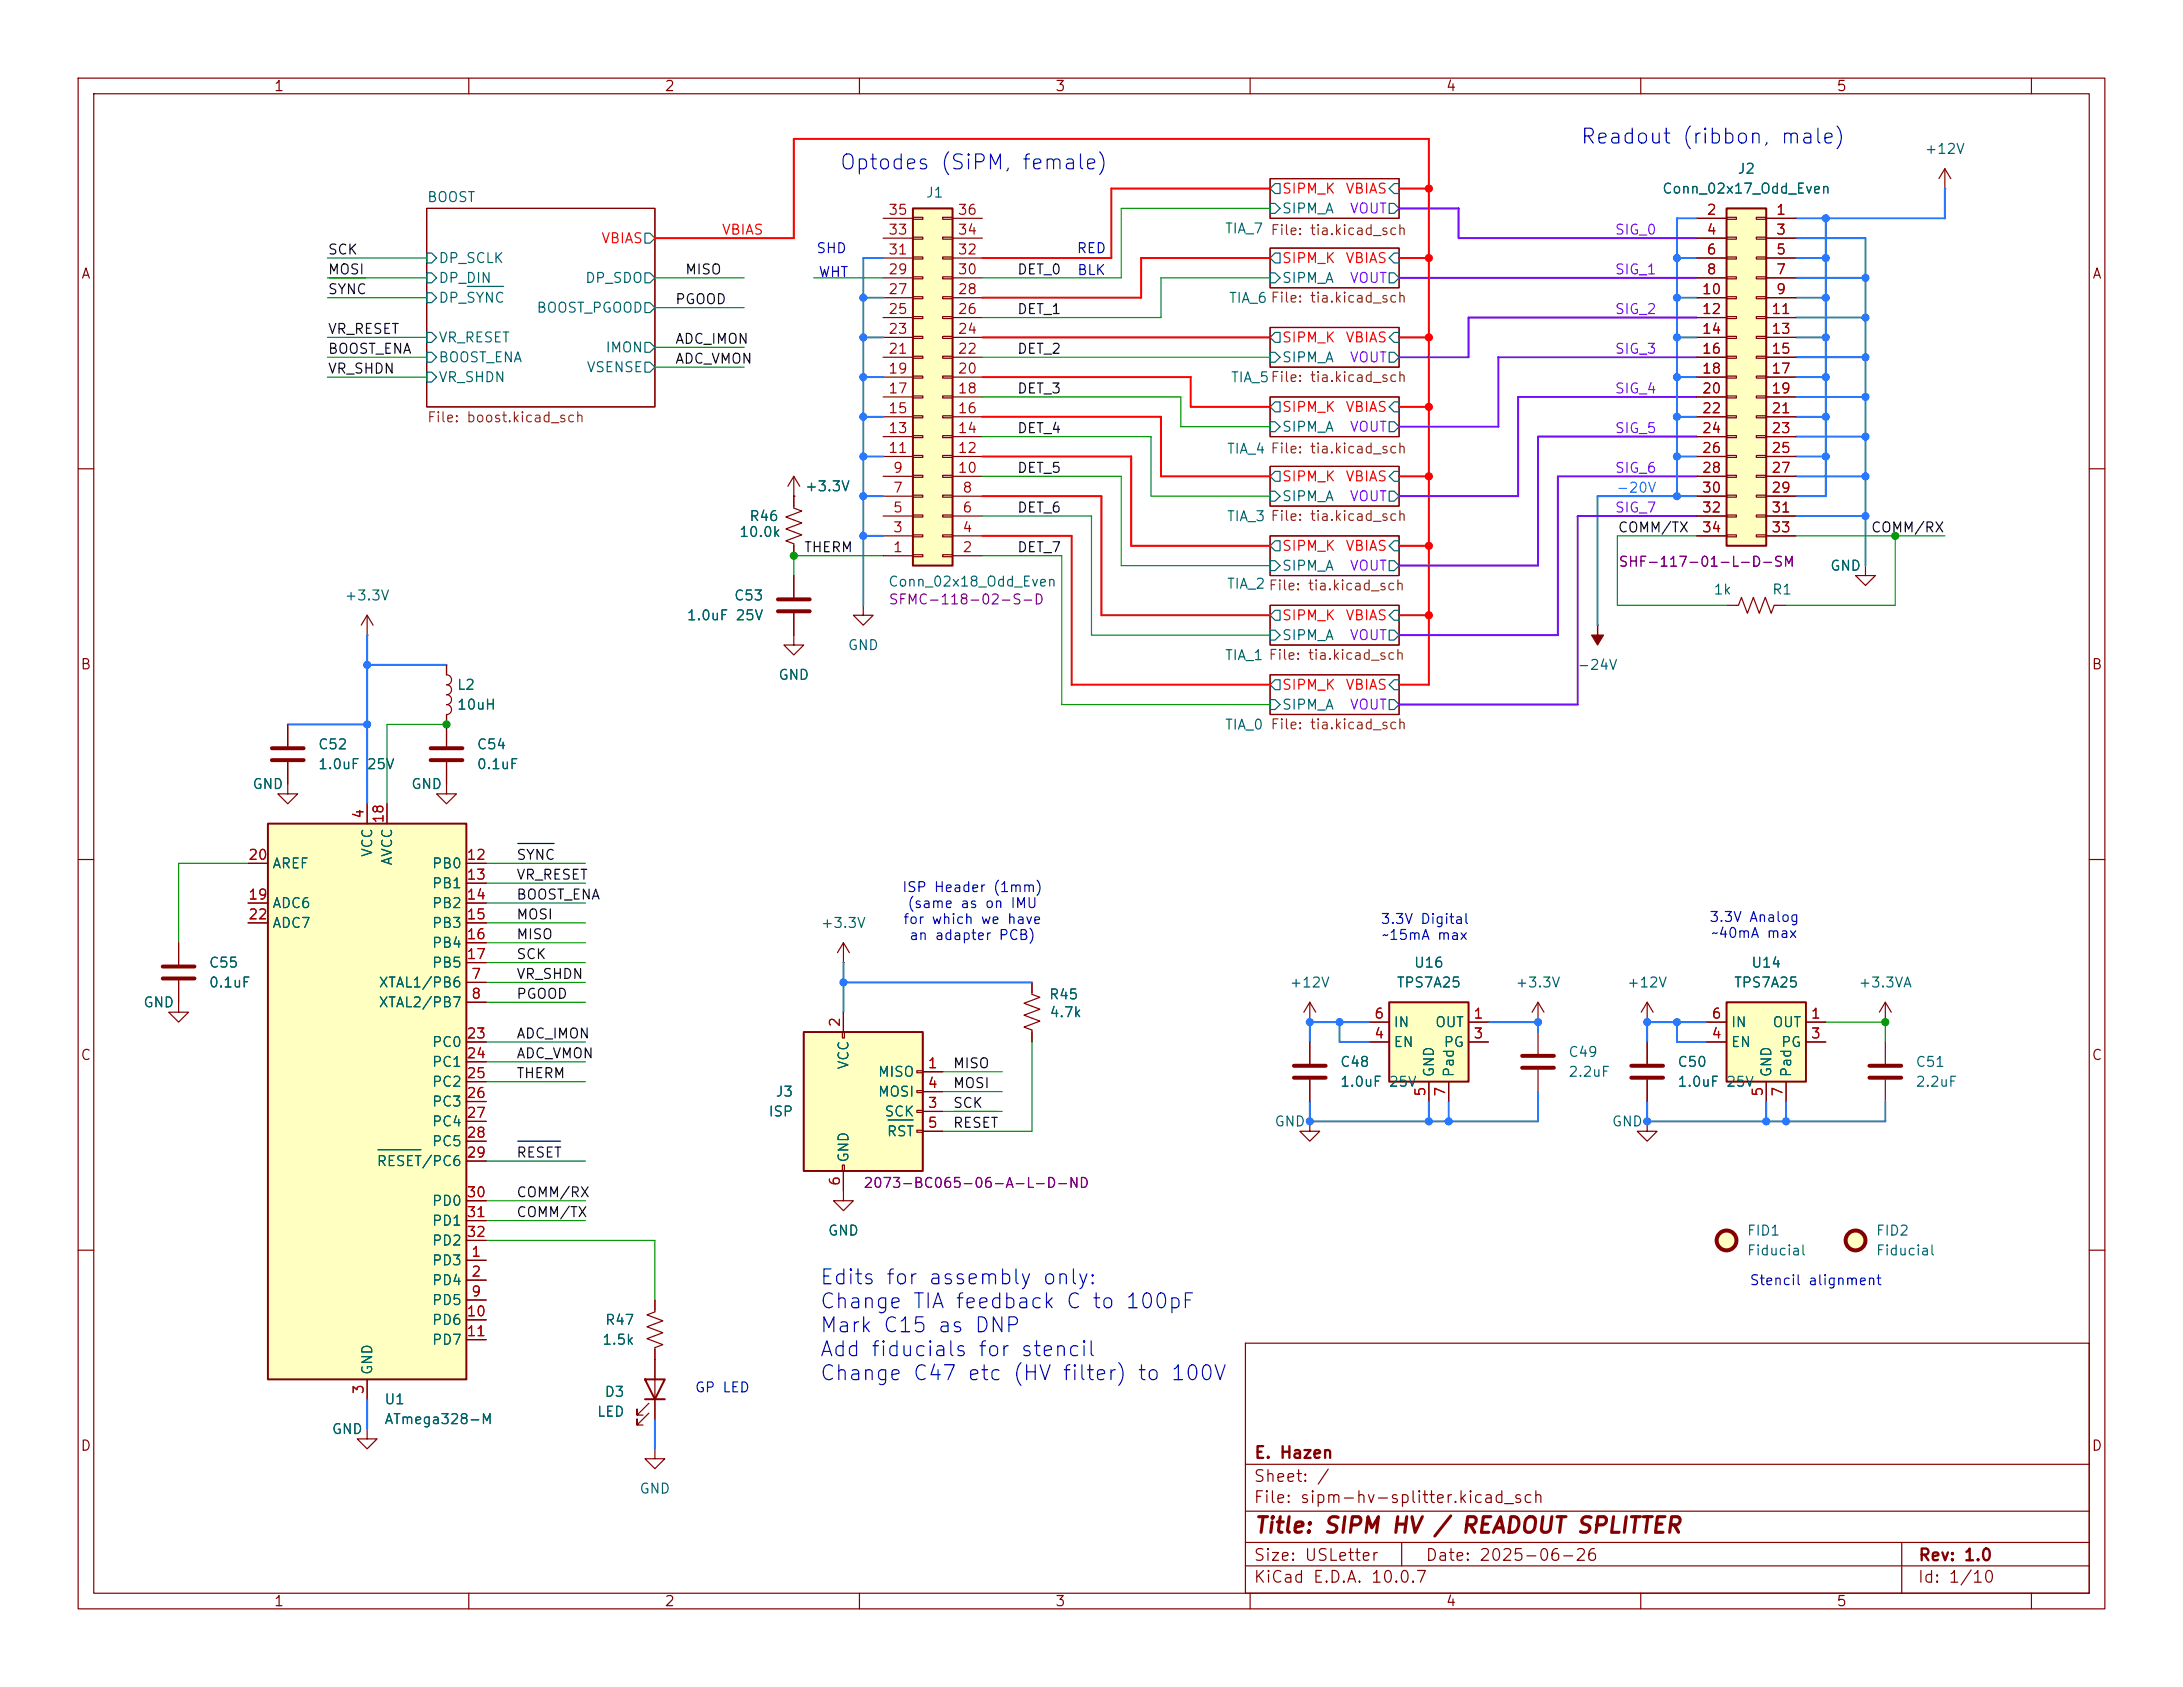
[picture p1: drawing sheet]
<svg xmlns="http://www.w3.org/2000/svg" width="279mm" height="216mm" viewBox="0 0 279 216" stroke-linecap="round" stroke-linejoin="round" font-family="sans-serif">
<defs><g id="words">
<text font-size="2" fill="#840000" x="160.4" y="196.7">Title: SIPM HV / READOUT SPLITTER</text>
<g font-size="1.9" fill="#0000c2">
<text x="107.4" y="22.2">Optodes (SiPM, female)</text>
<text x="202.2" y="18.9">Readout (ribbon, male)</text>
<text x="104.8" y="164.9">Edits for assembly only:</text>
<text x="104.8" y="167.9">Change TIA feedback C to 100pF</text>
<text x="104.8" y="171">Mark C15 as DNP</text>
<text x="104.8" y="174.1">Add fiducials for stencil</text>
<text x="104.8" y="177.1">Change C47 etc (HV filter) to 100V</text>
</g>
<g font-size="1.5" fill="#840000">
<text x="160.4" y="190">Sheet: /</text>
<text x="160.4" y="187">E. Hazen</text>
<text x="160.4" y="192.7">File: sipm-hv-splitter.kicad_sch</text>
<text x="160.4" y="202.9">KiCad E.D.A. 10.0.7</text>
<text x="160.4" y="200.1">Size: USLetter</text>
<text x="182.4" y="200.1">Date: 2025-06-26</text>
<text x="245.4" y="202.9">Id: 1/10</text>
<text x="245.4" y="200.1">Rev: 1.0</text>
</g>
<g font-size="1.3" fill="#840000">
<text x="35" y="12">1</text>
<text x="85" y="12">2</text>
<text x="135" y="12">3</text>
<text x="185" y="12">4</text>
<text x="235" y="12">5</text>
<text x="10.3" y="36">A</text>
<text x="267.7" y="36">A</text>
<text x="10.2" y="86">B</text>
<text x="267.6" y="86">B</text>
<text x="10.2" y="136">C</text>
<text x="267.6" y="136">C</text>
<text x="10.2" y="186">D</text>
<text x="267.6" y="186">D</text>
<text x="35" y="205.9">1</text>
<text x="85" y="205.9">2</text>
<text x="135" y="205.9">3</text>
<text x="185" y="205.9">4</text>
<text x="235" y="205.9">5</text>
</g>
<g font-size="1.3" fill="#006464">
<text x="222.3" y="22.6">J2</text>
<text x="246.3" y="20">+12V</text>
<text x="54.6" y="26.2">BOOST</text>
<text x="118.4" y="25.6">J1</text>
<text x="164" y="27.6">SIPM_A</text>
<text x="212.7" y="25.1">Conn_02x17_Odd_Even</text>
<text x="56" y="34">DP_SCLK</text>
<text x="156.7" y="30.2">TIA_7 File: tia.kicad_sch</text>
<text x="56" y="36.5">DP_DIN</text>
<text x="56" y="39.1">DP_SYNC</text>
<text x="68.6" y="40.3">BOOST_PGOOD</text>
<text x="74.8" y="36.5">DP_SDO</text>
<text x="157.2" y="39.1">TIA_6 File: tia.kicad_sch</text>
<text x="164" y="36.5">SIPM_A</text>
<text x="56" y="44.1">VR_RESET</text>
<text x="56" y="46.7">BOOST_ENA</text>
<text x="75" y="48">VSENSE</text>
<text x="77.4" y="45.4">IMON</text>
<text x="164" y="46.7">SIPM_A</text>
<text x="56" y="49.2">VR_SHDN</text>
<text x="157.5" y="49.2">TIA_5File: tia.kicad_sch</text>
<text x="156.9" y="58.4">TIA_4 File: tia.kicad_sch</text>
<text x="164" y="55.6">SIPM_A</text>
<text x="102.9" y="63.2">+3.3V</text>
<text x="164" y="64.5">SIPM_A</text>
<text x="94.5" y="69">10.0k</text>
<text x="95.8" y="67">R46</text>
<text x="156.9" y="67">TIA_3 File: tia.kicad_sch</text>
<text x="44" y="77.2">+3.3V</text>
<text x="93.9" y="77.2">C53</text>
<text x="113.6" y="75.4">Conn_02x18_Odd_Even</text>
<text x="156.9" y="75.7">TIA_2 File: tia.kicad_sch</text>
<text x="164" y="73.4">SIPM_A</text>
<text x="219.2" y="76.4">1k</text>
<text x="226.7" y="76.4">R1</text>
<text x="234.2" y="73.4">GND</text>
<text x="87.8" y="79.7">1.0uF 25V</text>
<text x="108.4" y="83.5">GND</text>
<text x="164" y="82.2">SIPM_A</text>
<text x="58.4" y="88.6">L2</text>
<text x="99.5" y="87.3">GND</text>
<text x="156.7" y="84.8">TIA_1 File: tia.kicad_sch</text>
<text x="201.8" y="86.1">-24V</text>
<text x="58.4" y="91.1">10uH</text>
<text x="156.7" y="93.7">TIA_0 File: tia.kicad_sch</text>
<text x="164" y="91.1">SIPM_A</text>
<text x="32.2" y="101.3">GND</text>
<text x="40.6" y="96.2">C52</text>
<text x="40.6" y="98.8">1.0uF 25V</text>
<text x="52.5" y="101.3">GND</text>
<text x="60.9" y="96.2">C54</text>
<text x="60.9" y="98.8">0.1uF</text>
<text x="34.8" y="111.5">AREF</text>
<text x="48" y="109.8" transform="rotate(-90 48 109.8)">VCC</text>
<text x="50.5" y="110.9" transform="rotate(-90 50.5 110.9)">AVCC</text>
<text x="55.2" y="111.5">PB0</text>
<text x="55.2" y="114">PB1</text>
<text x="34.8" y="116.5">ADC6</text>
<text x="34.8" y="119.1">ADC7</text>
<text x="55.2" y="116.5">PB2</text>
<text x="55.2" y="119.1">PB3</text>
<text x="105" y="119.1">+3.3V</text>
<text x="26.7" y="124.2">C55</text>
<text x="55.2" y="121.6">PB4</text>
<text x="55.2" y="124.2">PB5</text>
<text x="180.9" y="124.2">U16</text>
<text x="224.1" y="124.2">U14</text>
<text x="18.3" y="129.2">GND</text>
<text x="26.7" y="126.7">0.1uF</text>
<text x="48.4" y="126.7">XTAL1/PB6</text>
<text x="48.4" y="129.2">XTAL2/PB7</text>
<text x="134.2" y="128.2">R45</text>
<text x="134.2" y="130.5">4.7k</text>
<text x="165" y="126.7">+12V</text>
<text x="178.3" y="131.8">IN</text>
<text x="178.7" y="126.7">TPS7A25</text>
<text x="183.6" y="131.8">OUT</text>
<text x="193.9" y="126.7">+3.3V</text>
<text x="208.2" y="126.7">+12V</text>
<text x="221.5" y="131.8">IN</text>
<text x="221.9" y="126.7">TPS7A25</text>
<text x="226.8" y="131.8">OUT</text>
<text x="237.8" y="126.7">+3.3VA</text>
<text x="55.2" y="134.3">PC0</text>
<text x="55.2" y="136.9">PC1</text>
<text x="108.9" y="137" transform="rotate(-90 108.9 137)">VCC</text>
<text x="171.4" y="136.9">C48</text>
<text x="178.3" y="134.3">EN</text>
<text x="183.8" y="137.9" transform="rotate(-90 183.8 137.9)">GND</text>
<text x="184.7" y="134.3">PG</text>
<text x="186.4" y="137.9" transform="rotate(-90 186.4 137.9)">Pad</text>
<text x="200.6" y="135.6">C49</text>
<text x="214.6" y="136.9">C50</text>
<text x="221.5" y="134.3">EN</text>
<text x="227" y="137.9" transform="rotate(-90 227 137.9)">GND</text>
<text x="227.9" y="134.3">PG</text>
<text x="229.6" y="137.9" transform="rotate(-90 229.6 137.9)">Pad</text>
<text x="245.1" y="136.9">C51</text>
<text x="55.2" y="139.4">PC2</text>
<text x="55.2" y="141.9">PC3</text>
<text x="98.3" y="143.2">ISP</text>
<text x="99.2" y="140.7">J3</text>
<text x="112.3" y="138.1">MISO</text>
<text x="112.3" y="140.7">MOSI</text>
<text x="113.1" y="143.2">SCK</text>
<text x="171.4" y="139.4">1.0uF 25V</text>
<text x="200.6" y="138.1">2.2uF</text>
<text x="214.6" y="139.4">1.0uF 25V</text>
<text x="245.1" y="139.4">2.2uF</text>
<text x="48.1" y="149.6">RESET/PC6</text>
<text x="55.2" y="144.5">PC4</text>
<text x="55.2" y="147">PC5</text>
<text x="108.9" y="148.9" transform="rotate(-90 108.9 148.9)">GND</text>
<text x="113.4" y="145.7">RST</text>
<text x="163" y="144.5">GND</text>
<text x="206.2" y="144.5">GND</text>
<text x="55.2" y="154.6">PD0</text>
<text x="55.2" y="157.2">PD1</text>
<text x="55.2" y="159.7">PD2</text>
<text x="105.9" y="158.4">GND</text>
<text x="223.5" y="158.4">FID1</text>
<text x="223.5" y="161">Fiducial</text>
<text x="240" y="158.4">FID2</text>
<text x="240" y="161">Fiducial</text>
<text x="55.2" y="162.3">PD3</text>
<text x="55.2" y="164.8">PD4</text>
<text x="55.2" y="167.3">PD5</text>
<text x="55.2" y="169.9">PD6</text>
<text x="55.2" y="172.4">PD7</text>
<text x="77" y="172.4">1.5k</text>
<text x="77.4" y="169.9">R47</text>
<text x="48" y="176" transform="rotate(-90 48 176)">GND</text>
<text x="77.3" y="179.1">D3</text>
<text x="42.4" y="183.8">GND</text>
<text x="49.1" y="180">U1</text>
<text x="49.1" y="182.6">ATmega328-M</text>
<text x="76.3" y="181.6">LED</text>
<text x="81.8" y="191.5">GND</text>
</g>
<g font-size="1.3" fill="#a90000">
<text x="113.6" y="27.8">35</text>
<text x="122.5" y="27.8">36</text>
<text x="218.3" y="27.8">2</text>
<text x="227.2" y="27.8">1</text>
<text x="113.6" y="35.4">29</text>
<text x="113.6" y="32.9">31</text>
<text x="113.6" y="30.3">33</text>
<text x="122.5" y="35.4">30</text>
<text x="122.5" y="32.9">32</text>
<text x="122.5" y="30.3">34</text>
<text x="218.3" y="30.3">4</text>
<text x="218.3" y="32.9">6</text>
<text x="218.3" y="35.4">8</text>
<text x="227.2" y="30.3">3</text>
<text x="227.2" y="32.9">5</text>
<text x="227.2" y="35.4">7</text>
<text x="113.6" y="40.5">25</text>
<text x="113.6" y="38">27</text>
<text x="122.5" y="40.5">26</text>
<text x="122.5" y="38">28</text>
<text x="217.7" y="38">10</text>
<text x="217.7" y="40.5">12</text>
<text x="226.6" y="40.5">11</text>
<text x="227.2" y="38">9</text>
<text x="113.6" y="45.6">21</text>
<text x="113.6" y="43">23</text>
<text x="122.5" y="45.6">22</text>
<text x="122.5" y="43">24</text>
<text x="217.7" y="43">14</text>
<text x="217.7" y="45.6">16</text>
<text x="226.6" y="43">13</text>
<text x="226.6" y="45.6">15</text>
<text x="113.6" y="53.2">15</text>
<text x="113.6" y="50.7">17</text>
<text x="113.6" y="48.1">19</text>
<text x="122.5" y="53.2">16</text>
<text x="122.5" y="50.7">18</text>
<text x="122.5" y="48.1">20</text>
<text x="217.7" y="48.1">18</text>
<text x="217.7" y="50.7">20</text>
<text x="217.7" y="53.2">22</text>
<text x="226.6" y="48.1">17</text>
<text x="226.6" y="50.7">19</text>
<text x="226.6" y="53.2">21</text>
<text x="113.6" y="58.3">11</text>
<text x="113.6" y="55.7">13</text>
<text x="122.5" y="58.3">12</text>
<text x="122.5" y="55.7">14</text>
<text x="217.7" y="55.7">24</text>
<text x="217.7" y="58.3">26</text>
<text x="226.6" y="55.7">23</text>
<text x="226.6" y="58.3">25</text>
<text x="114.2" y="65.9">5</text>
<text x="114.2" y="63.4">7</text>
<text x="114.2" y="60.8">9</text>
<text x="122.5" y="60.8">10</text>
<text x="123.1" y="65.9">6</text>
<text x="123.1" y="63.4">8</text>
<text x="217.7" y="60.8">28</text>
<text x="217.7" y="63.4">30</text>
<text x="217.7" y="65.9">32</text>
<text x="226.6" y="60.8">27</text>
<text x="226.6" y="63.4">29</text>
<text x="226.6" y="65.9">31</text>
<text x="114.2" y="71">1</text>
<text x="114.2" y="68.4">3</text>
<text x="123.1" y="71">2</text>
<text x="123.1" y="68.4">4</text>
<text x="217.7" y="68.4">34</text>
<text x="226.6" y="68.4">33</text>
<text x="46.9" y="104.9" transform="rotate(-90 46.9 104.9)">4</text>
<text x="49.4" y="105.5" transform="rotate(-90 49.4 105.5)">18</text>
<text x="31.7" y="110.4">20</text>
<text x="59.6" y="110.4">12</text>
<text x="59.6" y="112.9">13</text>
<text x="31.7" y="115.4">19</text>
<text x="31.7" y="118">22</text>
<text x="59.6" y="115.4">14</text>
<text x="59.6" y="118">15</text>
<text x="59.6" y="120.5">16</text>
<text x="59.6" y="123.1">17</text>
<text x="60.2" y="125.6">7</text>
<text x="60.2" y="128.1">8</text>
<text x="107.8" y="131.5" transform="rotate(-90 107.8 131.5)">2</text>
<text x="175.8" y="130.7">6</text>
<text x="188.5" y="130.7">1</text>
<text x="219" y="130.7">6</text>
<text x="231.7" y="130.7">1</text>
<text x="59.6" y="133.2">23</text>
<text x="59.6" y="135.8">24</text>
<text x="118.6" y="137">1</text>
<text x="175.8" y="133.2">4</text>
<text x="188.5" y="133.2">3</text>
<text x="219" y="133.2">4</text>
<text x="231.7" y="133.2">3</text>
<text x="59.6" y="138.3">25</text>
<text x="59.6" y="140.8">26</text>
<text x="59.6" y="143.4">27</text>
<text x="118.6" y="142.1">3</text>
<text x="118.6" y="139.6">4</text>
<text x="182.7" y="140.4" transform="rotate(-90 182.7 140.4)">5</text>
<text x="185.3" y="140.4" transform="rotate(-90 185.3 140.4)">7</text>
<text x="225.9" y="140.4" transform="rotate(-90 225.9 140.4)">5</text>
<text x="228.5" y="140.4" transform="rotate(-90 228.5 140.4)">7</text>
<text x="59.6" y="145.9">28</text>
<text x="59.6" y="148.5">29</text>
<text x="118.6" y="144.6">5</text>
<text x="59.6" y="153.5">30</text>
<text x="107.8" y="151.9" transform="rotate(-90 107.8 151.9)">6</text>
<text x="59.6" y="156.1">31</text>
<text x="59.6" y="158.6">32</text>
<text x="60.2" y="161.2">1</text>
<text x="60.2" y="163.7">2</text>
<text x="60.2" y="166.2">9</text>
<text x="59.6" y="168.8">10</text>
<text x="59.6" y="171.3">11</text>
<text x="46.9" y="178.5" transform="rotate(-90 46.9 178.5)">3</text>
</g>
<g font-size="1.3" fill="#f00">
<text x="164" y="25.1">SIPM_K</text>
<text x="172.1" y="25.1">VBIAS</text>
<text x="76.9" y="31.4">VBIAS</text>
<text x="92.3" y="30.4">VBIAS</text>
<text x="164" y="34">SIPM_K</text>
<text x="172.1" y="34">VBIAS</text>
<text x="164" y="44.1">SIPM_K</text>
<text x="172.1" y="44.1">VBIAS</text>
<text x="164" y="53">SIPM_K</text>
<text x="172.1" y="53">VBIAS</text>
<text x="164" y="61.9">SIPM_K</text>
<text x="172.1" y="61.9">VBIAS</text>
<text x="164" y="70.8">SIPM_K</text>
<text x="172.1" y="70.8">VBIAS</text>
<text x="164" y="79.7">SIPM_K</text>
<text x="172.1" y="79.7">VBIAS</text>
<text x="164" y="88.6">SIPM_K</text>
<text x="172.1" y="88.6">VBIAS</text>
</g>
<g font-size="1.3" fill="#710fff">
<text x="172.7" y="27.6">VOUT</text>
<text x="206.6" y="35.4">SIG_1</text>
<text x="206.6" y="30.4">SIG_0</text>
<text x="172.7" y="36.5">VOUT</text>
<text x="206.6" y="40.5">SIG_2</text>
<text x="172.7" y="46.7">VOUT</text>
<text x="206.6" y="45.6">SIG_3</text>
<text x="206.6" y="50.7">SIG_4</text>
<text x="172.7" y="55.6">VOUT</text>
<text x="206.6" y="55.8">SIG_5</text>
<text x="172.7" y="64.5">VOUT</text>
<text x="206.6" y="65.9">SIG_7</text>
<text x="206.6" y="60.8">SIG_6</text>
<text x="172.7" y="73.4">VOUT</text>
<text x="172.7" y="82.2">VOUT</text>
<text x="172.7" y="91.1">VOUT</text>
</g>
<g font-size="1.3" fill="#0f0f0f">
<text x="41.9" y="35.4">MOSI</text>
<text x="41.9" y="32.9">SCK</text>
<text x="87.6" y="35.4">MISO</text>
<text x="130.1" y="35.4">DET_0</text>
<text x="41.9" y="38">SYNC</text>
<text x="86.3" y="39.2">PGOOD</text>
<text x="130.1" y="40.5">DET_1</text>
<text x="41.9" y="43.1">VR_RESET</text>
<text x="41.9" y="45.6">BOOST_ENA</text>
<text x="86.3" y="46.9">ADC_VMON</text>
<text x="86.3" y="44.3">ADC_IMON</text>
<text x="130.1" y="45.6">DET_2</text>
<text x="41.9" y="48.1">VR_SHDN</text>
<text x="130.1" y="50.7">DET_3</text>
<text x="130.1" y="55.8">DET_4</text>
<text x="130.1" y="60.8">DET_5</text>
<text x="130.1" y="65.9">DET_6</text>
<text x="102.8" y="71">THERM</text>
<text x="130.1" y="71">DET_7</text>
<text x="207" y="68.5">COMM/TX</text>
<text x="239.4" y="68.5">COMM/RX</text>
<text x="66" y="112.9">VR_RESET</text>
<text x="66" y="110.4">SYNC</text>
<text x="66" y="118">MOSI</text>
<text x="66" y="115.4">BOOST_ENA</text>
<text x="66" y="125.6">VR_SHDN</text>
<text x="66" y="123.1">SCK</text>
<text x="66" y="120.5">MISO</text>
<text x="66" y="128.1">PGOOD</text>
<text x="66" y="135.8">ADC_VMON</text>
<text x="66" y="133.2">ADC_IMON</text>
<text x="121.9" y="137">MISO</text>
<text x="66" y="138.3">THERM</text>
<text x="121.9" y="142.1">SCK</text>
<text x="121.9" y="139.6">MOSI</text>
<text x="66" y="148.5">RESET</text>
<text x="121.9" y="144.7">RESET</text>
<text x="66" y="153.5">COMM/RX</text>
<text x="66" y="156.1">COMM/TX</text>
</g>
<g font-size="1.3" fill="#0000c2">
<text x="104.4" y="32.7">SHD</text>
<text x="104.7" y="35.8">WHT</text>
<text x="137.7" y="32.7">RED</text>
<text x="137.8" y="35.5">BLK</text>
<text x="115.4" y="114.5">ISP Header (1mm)</text>
<text x="115.5" y="118.6">for which we have</text>
<text x="116" y="116.5">(same as on IMU</text>
<text x="176.6" y="118.6">3.3V Digital</text>
<text x="218.7" y="118.3">3.3V Analog</text>
<text x="116.3" y="120.6">an adapter PCB)</text>
<text x="176.8" y="120.6">~15mA max</text>
<text x="218.9" y="120.4">~40mA max</text>
<text x="223.8" y="164.8">Stencil alignment</text>
<text x="88.9" y="178.5">GP LED</text>
</g>
<text font-size="1.3" fill="#725600" x="54.6" y="54.4">File: boost.kicad_sch</text>
<text font-size="1.3" fill="#2879ff" x="206.8" y="63.4">-20V</text>
<g font-size="1.3" fill="#840084">
<text x="113.7" y="77.7">SFMC-118-02-S-D</text>
<text x="207.1" y="72.8">SHF-117-01-L-D-SM</text>
<text x="110.4" y="152.3">2073-BC065-06-A-L-D-ND</text>
</g>
</g></defs>
<g fill="none" stroke="#840000" stroke-width=".15">
<path d="M10 10h259.4v195.9h-259.4zM12 12h255.4v191.9h-255.4zM60 10v2M110 10v2M160 10v2M210 10v2M260 10v2M54.6 26.7h29.2v25.4h-29.2zM162.6 22.9h16.5v5h-16.5zM162.6 31.8h16.5v5h-16.5zM248.9 24.1h.1M248.9 21.6l-.7 1.3"/>
<path d="M248.9 21.6l.8 1.3M248.9 21.6v2.5M162.6 41.9h16.5v5.1h-16.5zM162.6 59.7h16.5v5.1h-16.5zM162.6 50.8h16.5v5.1h-16.5zM10 60h2M162.6 77.5h16.5v5.1h-16.5zM162.6 68.6h16.5v5.1h-16.5zM267.4 60h2M162.6 86.4h16.5v5h-16.5zM10 110h2M267.4 110h2"/>
<path d="M210.8 130.8h.1M210.8 128.3l-.7 1.2M210.8 128.3l.8 1.2M210.8 128.3v2.5M241.3 130.8h.1M241.3 128.3l-.8 1.2M241.3 128.3l.8 1.2M241.3 128.3v2.5M10 160h2M159.4 171.9h108v32h-108zM267.4 160h2M159.4 197.4h108"/>
<path d="M159.4 193.4h108M159.4 187.4h108M179.4 197.4v3M243.4 197.4v6.5M60 203.9v2M110 203.9v2M159.4 200.4h108M160 203.9v2M210 203.9v2M260 203.9v2"/>
</g>
<g fill="none" stroke="#006464" stroke-width=".15">
<path d="M54.6 32.4h.6l.7 .6-.7 .7h-.6zM54.6 34.9h.6l.7 .7-.7 .6h-.6zM54.6 37.5h.6l.7 .6-.7 .6h-.6zM59.8 36.7h4.6M82.5 34.9h.7l.6 .7-.6 .6h-.7zM82.5 38.7h.7l.6 .7-.6 .6h-.7zM82.5 29.8h.7l.6 .7-.6 .6h-.7zM162.6 26h.6l.6 .7-.6 .6h-.6zM162.6 34.9h.6l.6 .7-.6 .6h-.6zM163.2 23.5h.6v1.3h-.6l-.6-.7zM163.2 32.4h.6v1.3h-.6l-.6-.7zM177.8 26h.6l.7 .7-.7 .6h-.6z"/>
<path d="M177.8 24.1l.6-.6h.7v1.3h-.7zM177.8 34.9h.6l.7 .7-.7 .6h-.6zM177.8 33l.6-.6h.7v1.3h-.7zM54.6 42.5h.6l.7 .7-.7 .6h-.6zM54.6 45.1h.6l.7 .6-.7 .7h-.6zM54.6 47.6h.6l.7 .7-.7 .6h-.6zM82.5 46.4h.7l.6 .6-.6 .6h-.7zM82.5 43.8h.7l.6 .7-.6 .6h-.7zM162.6 45.1h.6l.6 .6-.6 .7h-.6zM162.6 54h.6l.6 .6-.6 .6h-.6zM163.2 42.5h.6v1.3h-.6l-.6-.6zM163.2 51.4h.6v1.3h-.6l-.6-.6z"/>
<path d="M177.8 45.1h.6l.7 .6-.7 .7h-.6zM177.8 43.2l.6-.7h.7v1.3h-.7zM177.8 54h.6l.7 .6-.7 .6h-.6zM177.8 52.1l.6-.7h.7v1.3h-.7zM162.6 62.9h.6l.6 .6-.6 .6h-.6zM162.6 71.8h.6l.6 .6-.6 .6h-.6zM163.2 60.3h.6v1.3h-.6l-.6-.6zM163.2 78.1h.6v1.3h-.6l-.6-.7zM163.2 69.2h.6v1.3h-.6l-.6-.6zM177.8 62.9h.6l.7 .6-.7 .6h-.6zM177.8 71.8h.6l.7 .6-.7 .6h-.6zM178.4 60.3h.7v1.3h-.7l-.6-.6z"/>
<path d="M178.4 78.1h.7v1.3h-.7l-.6-.7zM178.4 69.2h.7v1.3h-.7l-.6-.6zM162.6 80.6h.6l.6 .7-.6 .6h-.6zM162.6 89.5h.6l.6 .7-.6 .6h-.6zM163.2 87h.6v1.3h-.6l-.6-.7zM177.8 80.6h.6l.7 .7-.7 .6h-.6zM177.8 89.5h.6l.7 .7-.7 .6h-.6zM177.8 87.6l.6-.6h.7v1.3h-.7z"/>
</g>
<circle cx="237.5" cy="158.7" r="1.27" fill="#ffffc2" stroke="#ffffc2" stroke-width=".13"/>
<circle cx="237.5" cy="158.7" r="1.27" fill="none" stroke="#840000" stroke-width=".51"/>
<path d="M221 26.7h5.1v43.2h-5.1z" fill="#ffffc2"/>
<path d="M221 26.7h5.1v43.2h-5.1z" fill="none" stroke="#840000" stroke-width=".25"/>
<g fill="none" stroke="#840000" stroke-width=".15">
<path d="M217.2 27.9h3.8M217.2 30.5h3.8M217.2 33h3.8M217.2 35.6h3.8M217.2 38.1h3.8M221 27.8h1.2v.3h-1.2zM221 30.4h1.2v.2h-1.2zM221 32.9h1.2v.2h-1.2zM221 35.4h1.2v.3h-1.2zM221 38h1.2v.2h-1.2zM224.8 27.8h1.3v.3h-1.3zM224.8 30.4h1.3v.2h-1.3z"/>
<path d="M224.8 32.9h1.3v.2h-1.3zM224.8 35.4h1.3v.3h-1.3zM224.8 38h1.3v.2h-1.3zM226.1 27.9h3.8M226.1 30.5h3.8M226.1 33h3.8M226.1 35.6h3.8M226.1 38.1h3.8M217.2 40.6h3.8M217.2 43.2h3.8M217.2 45.7h3.8M217.2 48.3h3.8"/>
<path d="M217.2 50.8h3.8M217.2 53.3h3.8M217.2 55.9h3.8M217.2 58.4h3.8M221 40.5h1.2v.3h-1.2zM221 43.1h1.2v.2h-1.2zM221 45.6h1.2v.2h-1.2zM221 48.1h1.2v.3h-1.2zM221 50.7h1.2v.2h-1.2zM221 53.2h1.2v.3h-1.2zM221 55.8h1.2v.2h-1.2zM221 58.3h1.2v.2h-1.2z"/>
<path d="M224.8 40.5h1.3v.3h-1.3zM224.8 43.1h1.3v.2h-1.3zM224.8 45.6h1.3v.2h-1.3zM224.8 48.1h1.3v.3h-1.3zM224.8 50.7h1.3v.2h-1.3zM224.8 53.2h1.3v.3h-1.3zM224.8 55.8h1.3v.2h-1.3zM224.8 58.3h1.3v.2h-1.3zM226.1 40.6h3.8M226.1 43.2h3.8M226.1 45.7h3.8M226.1 48.3h3.8"/>
<path d="M226.1 50.8h3.8M226.1 53.3h3.8M226.1 55.9h3.8M226.1 58.4h3.8M217.2 61h3.8M217.2 63.5h3.8M217.2 66h3.8M217.2 68.6h3.8M221 60.8h1.2v.3h-1.2zM221 63.4h1.2v.2h-1.2zM221 65.9h1.2v.3h-1.2zM221 68.5h1.2v.2h-1.2z"/>
<path d="M224.8 60.8h1.3v.3h-1.3zM224.8 63.4h1.3v.2h-1.3zM224.8 65.9h1.3v.3h-1.3zM224.8 68.5h1.3v.2h-1.3zM226.1 61h3.8M226.1 63.5h3.8M226.1 66h3.8M226.1 68.6h3.8M210.8 133.4v2.7M210.8 138.2v2.8"/>
</g>
<path d="M208.8 136.4h4.1M208.8 137.9h4.1" fill="none" stroke="#840000" stroke-width=".51"/>
<path d="M221 128.3h10.1v10.1h-10.1z" fill="#ffffc2"/>
<path d="M221 128.3h10.1v10.1h-10.1z" fill="none" stroke="#840000" stroke-width=".25"/>
<path d="M196.8 130.8h.1M196.8 128.3v2.5M196.8 132.1v2.8M196.8 136.9v2.8M196.8 128.3l-.7 1.2M196.8 128.3l.8 1.2M218.4 130.8h2.6M218.4 133.4h2.6M226.1 138.4v2.6M228.6 138.4v2.6M231.1 130.8h2.6M231.1 133.4h2.6" fill="none" stroke="#840000" stroke-width=".15"/>
<path d="M194.8 135.1h4.1M194.8 136.7h4.1" fill="none" stroke="#840000" stroke-width=".51"/>
<path d="M116.8 26.7h5.1v45.7h-5.1z" fill="#ffffc2"/>
<path d="M116.8 26.7h5.1v45.7h-5.1z" fill="none" stroke="#840000" stroke-width=".25"/>
<g fill="none" stroke="#840000" stroke-width=".15">
<path d="M113 38.1h3.8M113 35.6h3.8M113 33h3.8M113 30.5h3.8M113 27.9h3.8M116.8 38h1.3v.2h-1.3zM116.8 35.4h1.3v.3h-1.3zM116.8 32.9h1.3v.2h-1.3zM116.8 30.4h1.3v.2h-1.3zM116.8 27.8h1.3v.3h-1.3zM120.6 38h1.3v.2h-1.3zM120.6 35.4h1.3v.3h-1.3z"/>
<path d="M120.6 32.9h1.3v.2h-1.3zM120.6 30.4h1.3v.2h-1.3zM120.6 27.8h1.3v.3h-1.3zM121.9 38.1h3.8M121.9 35.6h3.8M121.9 33h3.8M121.9 30.5h3.8M121.9 27.9h3.8M113 58.4h3.8M113 55.9h3.8M113 53.3h3.8M113 50.8h3.8"/>
<path d="M113 48.3h3.8M113 45.7h3.8M113 43.2h3.8M113 40.6h3.8M116.8 58.3h1.3v.2h-1.3zM116.8 55.8h1.3v.2h-1.3zM116.8 53.2h1.3v.3h-1.3zM116.8 50.7h1.3v.2h-1.3zM116.8 48.1h1.3v.3h-1.3zM116.8 45.6h1.3v.2h-1.3zM116.8 43.1h1.3v.2h-1.3zM116.8 40.5h1.3v.3h-1.3z"/>
<path d="M120.6 58.3h1.3v.2h-1.3zM120.6 55.8h1.3v.2h-1.3zM120.6 53.2h1.3v.3h-1.3zM120.6 50.7h1.3v.2h-1.3zM120.6 48.1h1.3v.3h-1.3zM120.6 45.6h1.3v.2h-1.3zM120.6 43.1h1.3v.2h-1.3zM120.6 40.5h1.3v.3h-1.3zM121.9 58.4h3.8M121.9 55.9h3.8M121.9 53.3h3.8M121.9 50.8h3.8"/>
<path d="M121.9 48.3h3.8M121.9 45.7h3.8M121.9 43.2h3.8M121.9 40.6h3.8M47 78.7l-.8 1.3M47 78.7l.8 1.3M47 78.7v2.6M101.6 73.7v2.8M101.6 78.5v2.8M113 71.1h3.8M113 68.6h3.8M113 66h3.8"/>
<path d="M113 63.5h3.8M113 61h3.8M116.8 71h1.3v.2h-1.3zM116.8 68.5h1.3v.2h-1.3zM116.8 65.9h1.3v.3h-1.3zM116.8 63.4h1.3v.2h-1.3zM116.8 60.8h1.3v.3h-1.3zM120.6 71h1.3v.2h-1.3zM120.6 68.5h1.3v.2h-1.3zM120.6 65.9h1.3v.3h-1.3zM120.6 63.4h1.3v.2h-1.3zM120.6 60.8h1.3v.3h-1.3z"/>
<path d="M121.9 71.1h3.8M121.9 68.6h3.8M121.9 66h3.8M121.9 63.5h3.8M121.9 61h3.8M36.8 97.5v4.1h-1.2l1.2 1.3 1.3-1.3h-1.3M36.8 92.7v2.8M47 81.3h.1M57.1 85.1v1.3a.64 .64 0 0 1 .7 .6 .64 .64 0 0 1-.7 .6 .64 .64 0 0 1 .7 .7 .64 .64 0 0 1-.7 .6M57.1 88.9a.64 .64 0 0 1 .7 .6 .64 .64 0 0 1-.7 .7 .64 .64 0 0 1 .7 .6 .64 .64 0 0 1-.7 .6v4.1M57.1 97.5v4.1h-1.2l1.2 1.3 1.3-1.3h-1.3M167.6 133.4v2.7"/>
<path d="M167.6 138.2v2.8M241.3 133.4v2.7M241.3 138.2v2.8M167.6 143.5v1.3h-1.2l1.2 1.3 1.3-1.3h-1.3M210.8 143.5v1.3h-1.3l1.3 1.3 1.3-1.3h-1.3"/>
</g>
<g fill="none" stroke="#840000" stroke-width=".51">
<path d="M99.6 76.7h4M99.6 78.2h4M34.8 95.8h4.1M34.8 97.3h4.1M55.1 95.8h4.1M55.1 97.3h4.1M165.6 136.4h4.1M165.6 137.9h4.1M239.3 136.4h4M239.3 137.9h4"/>
<circle cx="221" cy="158.7" r="1.27"/>
</g>
<circle cx="221" cy="158.7" r="1.27" fill="#ffffc2" stroke="#ffffc2" stroke-width=".13"/>
<path d="M177.8 128.3h10.2v10.1h-10.2z" fill="#ffffc2"/>
<path d="M177.8 128.3h10.2v10.1h-10.2z" fill="none" stroke="#840000" stroke-width=".25"/>
<g fill="none" stroke="#840000" stroke-width=".15">
<path d="M221 77.5h1.5l.4-1 .7 2 .8-2 .8 2 .7-2 .8 2 .4-1h1.5M238.8 72.4v1.3h-1.3l1.3 1.2 1.2-1.2h-1.2M204.5 80h.1M167.6 130.8h.1M167.6 128.3l-.7 1.2M167.6 128.3l.8 1.2M167.6 128.3v2.5M175.3 130.8h2.5M175.3 133.4h2.5M182.9 138.4v2.6M185.4 138.4v2.6M188 130.8h2.5"/>
<path d="M188 133.4h2.5"/>
</g>
<path d="M204.5 80v1.3h.7l-.7 1.3-.8-1.3h.8z" fill="#840000" stroke="#840000" stroke-width=".15"/>
<path d="M34.3 105.4h25.4v71.1h-25.4z" fill="#ffffc2"/>
<path d="M34.3 105.4h25.4v71.1h-25.4z" fill="none" stroke="#840000" stroke-width=".25"/>
<g fill="none" stroke="#840000" stroke-width=".15">
<path d="M101.6 63.5h.1M101.6 61l-.8 1.2M101.6 61l.8 1.2M101.6 61v2.5M31.7 110.5h2.6M31.7 115.6h2.6M31.7 118.1h2.6M47 102.9v2.5M49.5 102.9v2.5M59.7 110.5h2.5M59.7 113h2.5M59.7 115.6h2.5"/>
<path d="M59.7 118.1h2.5M22.9 125.5v4h-1.3l1.3 1.3 1.2-1.3h-1.2M22.9 120.7v2.7M59.7 125.7h2.5M59.7 128.3h2.5M59.7 120.7h2.5M59.7 123.2h2.5M59.7 133.4h2.5M59.7 135.9h2.5M59.7 138.4h2.5M107.9 123.2h.1M107.9 120.7l-.7 1.2"/>
<path d="M107.9 120.7l.8 1.2M107.9 120.7v2.5M59.7 141h2.5M59.7 143.5h2.5M59.7 146.1h2.5M59.7 148.6h2.5M59.7 153.7h2.5M59.7 156.2h2.5M59.7 158.8h2.5M47 176.5v2.6M59.7 161.3h2.5M59.7 163.8h2.5"/>
<path d="M59.7 166.4h2.5M59.7 168.9h2.5M59.7 171.5h2.5M47 182.9v1.3h-1.3l1.3 1.2 1.3-1.2h-1.3M83.8 185.4v1.3h1.3l-1.3 1.3-1.3-1.3h1.3"/>
</g>
<path d="M48.4 147.1h5.5" fill="none" stroke="#006464" stroke-width=".15"/>
<path d="M20.8 123.7h4.1M20.8 125.2h4.1" fill="none" stroke="#840000" stroke-width=".51"/>
<path d="M102.9 132.1h15.2v17.8h-15.2z" fill="#ffffc2"/>
<g fill="none" stroke="#840000" stroke-width=".15">
<path d="M217.2 27.9h3.8M217.2 30.5h3.8M217.2 33h3.8M217.2 35.6h3.8M217.2 38.1h3.8M226.1 27.9h3.8M226.1 30.5h3.8M226.1 33h3.8M226.1 35.6h3.8M226.1 38.1h3.8M217.2 40.6h3.8M217.2 43.2h3.8"/>
<path d="M217.2 45.7h3.8M217.2 48.3h3.8M217.2 50.8h3.8M217.2 53.3h3.8M217.2 55.9h3.8M217.2 58.4h3.8M226.1 40.6h3.8M226.1 43.2h3.8M226.1 45.7h3.8M226.1 48.3h3.8M226.1 50.8h3.8M226.1 53.3h3.8"/>
<path d="M226.1 55.9h3.8M226.1 58.4h3.8M101.6 78.5v4.1h-1.3l1.3 1.2 1.3-1.2h-1.3M101.6 63.5v1.5l1 .4-2 .8 2 .7-2 .8 2 .8-2 .7 1 .4v1.5M101.6 63.5h.1M101.6 73.7v2.8M110.5 77.5v1.2h-1.3l1.3 1.3 1.3-1.3h-1.3M217.2 61h3.8M217.2 63.5h3.8M217.2 66h3.8M217.2 68.6h3.8M226.1 61h3.8"/>
<path d="M226.1 63.5h3.8M226.1 66h3.8M226.1 68.6h3.8M36.8 92.7v2.8M36.8 97.5v2.8M57.1 85.1v1.3M57.1 91.4v4.1M57.1 97.5v2.8M31.7 110.5h2.6M31.7 115.6h2.6M31.7 118.1h2.6M47 102.9v2.5"/>
<path d="M49.5 102.9v2.5M59.7 110.5h2.5M59.7 113h2.5M59.7 115.6h2.5M59.7 118.1h2.5M22.9 120.7v2.7M22.9 125.5v2.8M59.7 125.7h2.5M59.7 128.3h2.5M59.7 120.7h2.5M59.7 123.2h2.5M59.7 133.4h2.5"/>
<path d="M59.7 135.9h2.5M59.7 138.4h2.5M107.8 132.1h.3v.7h-.3zM107.9 129.5v2.6M117.3 137h.8v.3h-.8zM117.3 139.6h.8v.2h-.8zM118.1 137.2h2.5M118.1 139.7h2.5M132.1 125.7v1.6l1 .3-2 .8 2 .8-2 .7 2 .8-2 .7 1 .4v1.6M167.6 133.4v2.7M167.6 138.2v2.8M175.3 133.4h2.5"/>
<path d="M175.3 130.8h2.5M182.9 138.4v2.6M185.4 138.4v2.6M188 133.4h2.5M188 130.8h2.5M210.8 133.4v2.7M210.8 138.2v2.8M218.4 133.4h2.6M218.4 130.8h2.6M226.1 138.4v2.6M228.6 138.4v2.6M231.1 133.4h2.6"/>
<path d="M231.1 130.8h2.6M59.7 141h2.5M59.7 143.5h2.5M59.7 146.1h2.5M59.7 148.6h2.5M59.7 153.7h2.5M59.7 156.2h2.5M59.7 158.8h2.5M107.8 149.1h.3v.8h-.3zM107.9 149.9v3.8h1.3l-1.3 1.2-1.2-1.2h1.2M117.3 142.1h.8v.3h-.8zM117.3 144.7h.8v.2h-.8z"/>
<path d="M118.1 142.2h2.5M118.1 144.8h2.5M47 176.5v2.6M59.7 161.3h2.5M59.7 163.8h2.5M59.7 166.4h2.5M59.7 168.9h2.5M59.7 171.5h2.5M83.1 179.6l-1.6 1.5v-.8v.8h.8M83.8 166.4v1.5l-1 .4 2 .7-2 .8 2 .8-2 .7 2 .8-1 .4v9.1M83.1 180.8l-1.6 1.6v-.8v.8h.8"/>
</g>
<path d="M102.9 132.1h15.2v17.8h-15.2zM82.5 176.5h2.6l-1.3 2.6zM82.5 179.1h2.6" fill="none" stroke="#840000" stroke-width=".25"/>
<path d="M48.4 147.1h5.5M113.7 143.3h3.2" fill="none" stroke="#006464" stroke-width=".15"/>
<path d="M42.1 35.6h4.7M66.3 107.9h4.6M66.3 146h5.5M122.1 142.2h5.5" fill="none" stroke="#0f0f0f" stroke-width=".15"/>
<g fill="none" stroke="#2879ff" stroke-width=".25">
<path d="M110.5 38.1h2.5M113 33h-2.5v44.5M214.6 38.1h2.6M214.6 33h2.6M217.2 27.9h-2.6v35.6M229.9 38.1h3.8M229.9 30.5h8.9v41.9M229.9 33h3.8M229.9 35.6h8.9M233.7 27.9v35.6h-3.8M248.9 24.1v3.8h-19M110.5 43.2h2.5"/>
<path d="M110.5 53.3h2.5M110.5 58.4h2.5M110.5 48.3h2.5M214.6 43.2h2.6M214.6 53.3h2.6M214.6 58.4h2.6M214.6 48.3h2.6M229.9 43.2h3.8M229.9 50.8h8.9M229.9 53.3h3.8M229.9 58.4h3.8M229.9 55.9h8.9"/>
<path d="M229.9 48.3h3.8M229.9 40.6h8.9M229.9 45.7h8.9M110.5 63.5h2.5M110.5 68.6h2.5M217.2 63.5h-12.7v16.5M229.9 66h8.9M229.9 61h8.9M36.8 92.7h10.2M47 81.3v21.6M47 85.1h10.1M107.9 125.7h24.2"/>
<path d="M107.9 123.2v6.3M171.4 130.8v2.6h3.9M175.3 130.8h-7.7v2.6M190.5 130.8h6.3v1.3M196.8 139.7v3.8h-29.2v-2.5M214.6 130.8v2.6h3.8M218.4 130.8h-7.6v2.6M182.9 141v2.5M185.4 141v2.5M210.8 141v2.5h30.5v-2.5M226.1 141v2.5M228.6 141v2.5"/>
<path d="M47 179.1v3.8M83.8 181.6v3.8"/>
</g>
<g fill="none" stroke="#f00" stroke-width=".25">
<path d="M83.8 30.5h17.8v-12.7h81.3v69.8h-3.8M162.6 24.1h-20.4v8.9h-16.5M162.6 33h-16.6v5.1h-20.3M179.1 33h3.8M179.1 24.1h3.8M125.7 43.2h36.9M125.7 48.3h26.7v3.8h10.2M125.7 53.3h22.9v7.7h14M125.7 58.4h19.1v11.5h17.8M179.1 43.2h3.8M179.1 52.1h3.8M125.7 63.5h15.3v15.2h21.6"/>
<path d="M125.7 68.6h11.5v19h25.4M179.1 78.7h3.8M179.1 61h3.8M179.1 69.9h3.8"/>
</g>
<path d="M179.1 35.6h38.1M179.1 26.7h7.6v3.8h30.5M217.2 55.9h-20.4v16.5h-17.7M217.2 45.7h-25.4v8.9h-12.7M217.2 40.6h-29.2v5.1h-8.9M217.2 50.8h-22.9v12.7h-15.2M217.2 61h-17.8v20.3h-20.3M217.2 66h-15.3v24.2h-22.8" fill="none" stroke="#710fff" stroke-width=".25"/>
<g fill="none" stroke="#009600" stroke-width=".15">
<path d="M41.9 35.6h12.7M41.9 33h12.7M41.9 38.1h12.7M83.8 35.6h11.4M83.8 39.4h11.4M104.1 35.6h8.9M162.6 26.7h-19.1v8.9h-17.8M162.6 35.6h-14v5h-22.9M41.9 43.2h12.7M41.9 48.3h12.7M41.9 45.7h12.7M83.8 44.5h11.4"/>
<path d="M83.8 47h11.4M125.7 45.7h36.9M125.7 55.9h21.6v7.6h15.3M125.7 50.8h25.4v3.8h11.5M113 71.1h-11.4v2.6M125.7 61h17.8v11.4h19.1M125.7 71.1h10.2v19.1h26.7M125.7 66h14v15.3h22.9M217.2 68.6h-10.2v8.9h14M229.9 68.6h19M242.6 68.6v8.9h-14M57.1 92.7h-7.6v10.2"/>
<path d="M31.7 110.5h-8.8v10.2M62.2 110.5h12.7M62.2 113h12.7M62.2 118.1h12.7M62.2 115.6h12.7M62.2 120.7h12.7M62.2 123.2h12.7M62.2 125.7h12.7M62.2 133.4h12.7M62.2 128.3h12.7M62.2 135.9h12.7M62.2 138.4h12.7"/>
<path d="M120.6 137.2h7.7M120.6 139.7h7.7M132.1 133.4v11.4h-11.5M233.7 130.8h7.6v2.6M62.2 158.8h21.6v7.6M62.2 156.2h12.7M62.2 153.7h12.7M62.2 148.6h12.7M120.6 142.2h7.7"/>
</g>
<g fill="#2879ff" stroke="#2879ff" stroke-width=".13">
<circle cx="167.6" cy="143.5" r=".46"/>
<circle cx="171.4" cy="130.8" r=".46"/>
<circle cx="167.6" cy="130.8" r=".46"/>
<circle cx="107.9" cy="125.7" r=".46"/>
<circle cx="110.5" cy="48.3" r=".46"/>
<circle cx="110.5" cy="43.2" r=".46"/>
<circle cx="110.5" cy="53.3" r=".46"/>
<circle cx="110.5" cy="63.5" r=".46"/>
<circle cx="47" cy="92.7" r=".46"/>
<circle cx="47" cy="85.1" r=".46"/>
<circle cx="110.5" cy="38.1" r=".46"/>
<circle cx="110.5" cy="58.4" r=".46"/>
<circle cx="110.5" cy="68.6" r=".46"/>
<circle cx="182.9" cy="143.5" r=".46"/>
<circle cx="238.8" cy="61" r=".46"/>
<circle cx="233.7" cy="48.3" r=".46"/>
<circle cx="238.8" cy="50.8" r=".46"/>
<circle cx="238.8" cy="55.9" r=".46"/>
<circle cx="238.8" cy="66" r=".46"/>
<circle cx="233.7" cy="58.4" r=".46"/>
<circle cx="233.7" cy="53.3" r=".46"/>
<circle cx="233.7" cy="38.1" r=".46"/>
<circle cx="238.8" cy="40.6" r=".46"/>
<circle cx="233.7" cy="43.2" r=".46"/>
<circle cx="233.7" cy="27.9" r=".46"/>
<circle cx="214.6" cy="33" r=".46"/>
<circle cx="233.7" cy="33" r=".46"/>
<circle cx="238.8" cy="35.6" r=".46"/>
<circle cx="214.6" cy="130.8" r=".46"/>
<circle cx="228.6" cy="143.5" r=".46"/>
<circle cx="185.4" cy="143.5" r=".46"/>
<circle cx="210.8" cy="143.5" r=".46"/>
<circle cx="226.1" cy="143.5" r=".46"/>
<circle cx="210.8" cy="130.8" r=".46"/>
<circle cx="196.8" cy="130.8" r=".46"/>
<circle cx="214.6" cy="38.1" r=".46"/>
<circle cx="214.6" cy="48.3" r=".46"/>
<circle cx="214.6" cy="43.2" r=".46"/>
<circle cx="214.6" cy="53.3" r=".46"/>
<circle cx="214.6" cy="58.4" r=".46"/>
<circle cx="214.6" cy="63.5" r=".46"/>
<circle cx="238.8" cy="45.7" r=".46"/>
</g>
<g fill="#009600" stroke="#009600" stroke-width=".13">
<circle cx="57.1" cy="92.7" r=".46"/>
<circle cx="101.6" cy="71.1" r=".46"/>
<circle cx="242.6" cy="68.6" r=".46"/>
<circle cx="241.3" cy="130.8" r=".46"/>
</g>
<g fill="#f00" stroke="#f00" stroke-width=".13">
<circle cx="182.9" cy="43.2" r=".46"/>
<circle cx="182.9" cy="52.1" r=".46"/>
<circle cx="182.9" cy="69.9" r=".46"/>
<circle cx="182.9" cy="24.1" r=".46"/>
<circle cx="182.9" cy="33" r=".46"/>
<circle cx="182.9" cy="78.7" r=".46"/>
<circle cx="182.9" cy="61" r=".46"/>
</g>
<use href="#words"/>
</svg>
